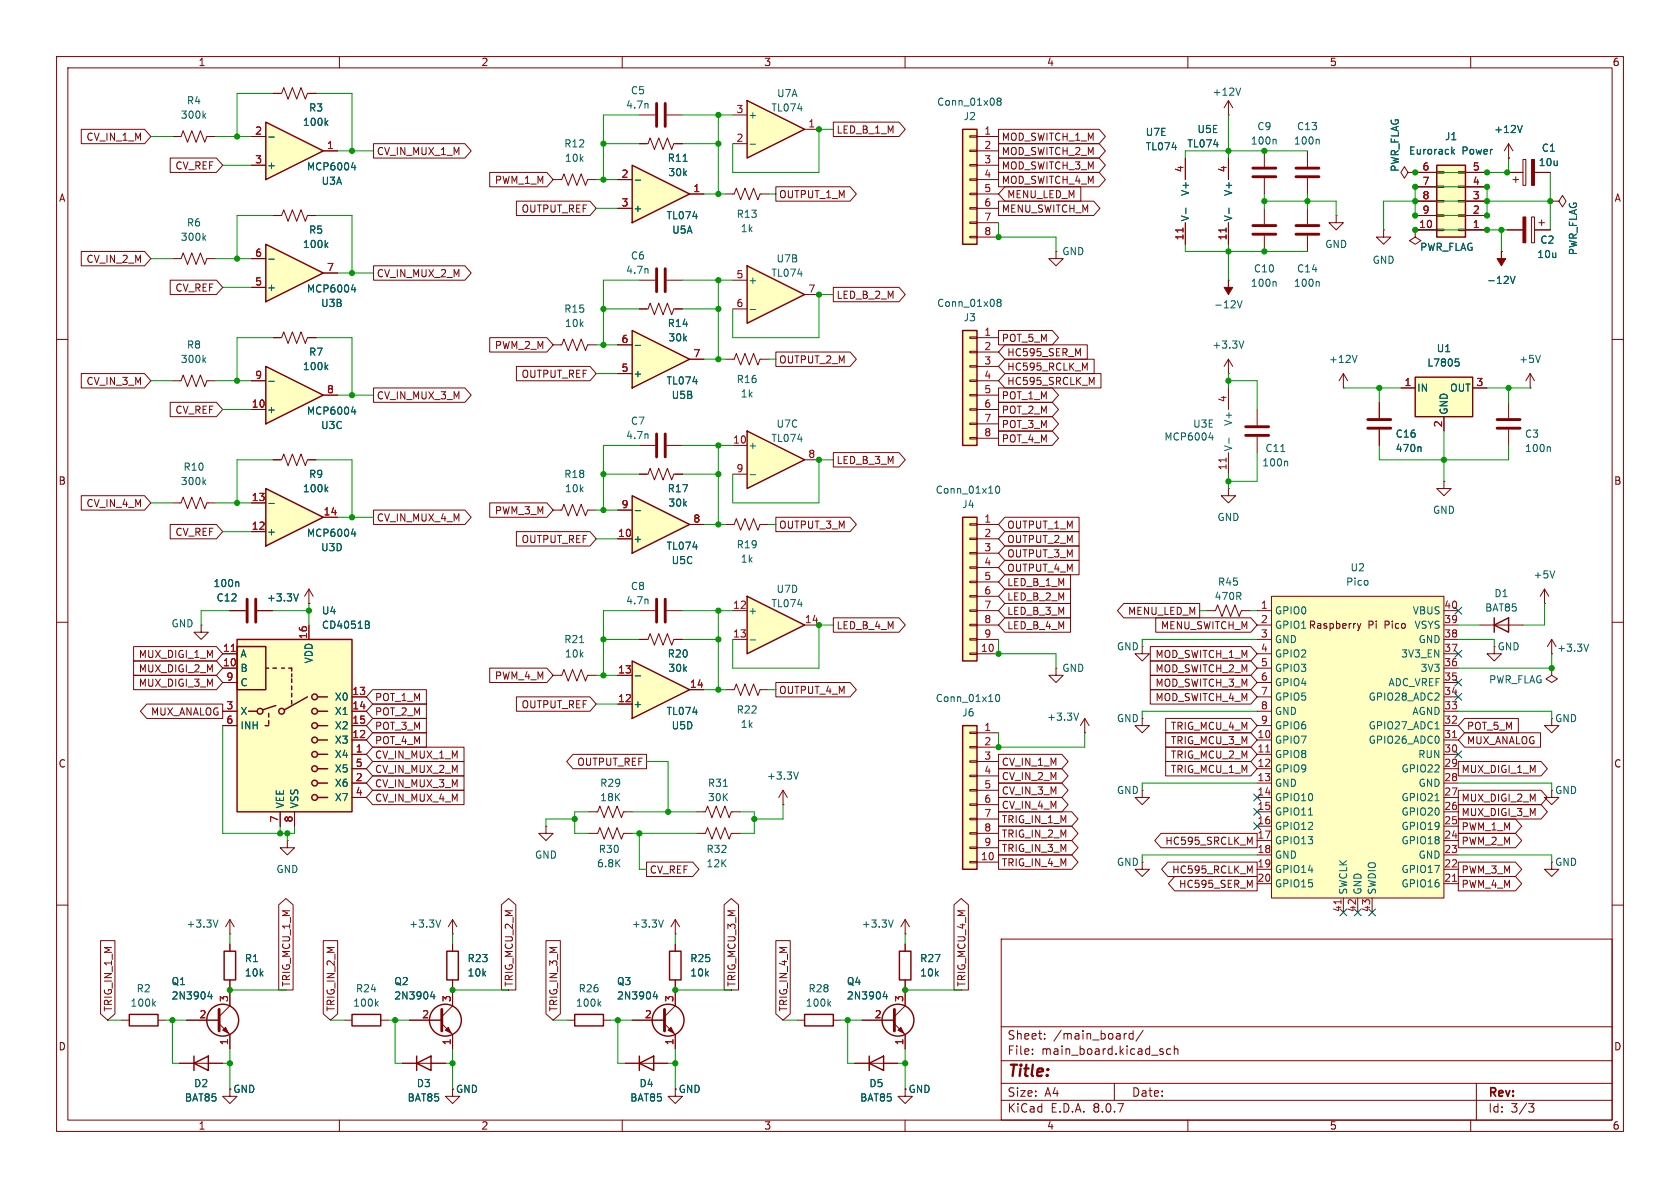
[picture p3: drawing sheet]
<svg xmlns="http://www.w3.org/2000/svg" width="297mm" height="210mm" viewBox="0 0 297 210" stroke-linecap="round" stroke-linejoin="round" font-family="sans-serif">
<defs><g id="words">
<text font-size="2.8" fill="#840000" x="178" y="190.9">Title:</text>
<g font-size="2.1" fill="#840000">
<text x="178" y="184">Sheet:</text>
<text x="186.2" y="184">/main_board/</text>
<text x="178" y="186.7">File:</text>
<text x="184.1" y="186.7">main_board.kicad_sch</text>
<text x="178" y="196.9">KiCad</text>
<text x="178" y="194.1">Size:</text>
<text x="184.7" y="194.1">A4</text>
<text x="185.7" y="196.9">E.D.A.</text>
<text x="193.3" y="196.9">8.0.7</text>
<text x="200" y="194.1">Date:</text>
<text x="263" y="194.3">Rev:</text>
<text x="263" y="196.9">Id:</text>
<text x="267.1" y="196.9">3/3</text>
</g>
<g font-size="1.8" fill="#840000">
<text x="35" y="11.9">1</text>
<text x="85" y="11.9">2</text>
<text x="135" y="11.9">3</text>
<text x="185" y="11.9">4</text>
<text x="235" y="11.9">5</text>
<text x="285" y="11.9">6</text>
<text x="147.8" y="23.8">LED_B_1_M</text>
<text x="15.2" y="25.1">CV_IN_1_M</text>
<text x="66.5" y="27.6">CV_IN_MUX_1_M</text>
<text x="177" y="27.6">MOD_SWITCH_2_M</text>
<text x="177" y="25.1">MOD_SWITCH_1_M</text>
<text x="10.3" y="35.9">A</text>
<text x="30.9" y="30.2">CV_REF</text>
<text x="87.4" y="32.7">PWM_1_M</text>
<text x="137.6" y="35.2">OUTPUT_1_M</text>
<text x="177" y="30.2">MOD_SWITCH_3_M</text>
<text x="177" y="32.7">MOD_SWITCH_4_M</text>
<text x="178" y="35.2">MENU_LED_M</text>
<text x="285.3" y="35.9">A</text>
<text x="92.1" y="37.8">OUTPUT_REF</text>
<text x="177" y="37.8">MENU_SWITCH_M</text>
<text x="15.2" y="46.7">CV_IN_2_M</text>
<text x="30.9" y="51.8">CV_REF</text>
<text x="66.5" y="49.2">CV_IN_MUX_2_M</text>
<text x="147.8" y="53">LED_B_2_M</text>
<text x="87.4" y="61.9">PWM_2_M</text>
<text x="137.6" y="64.5">OUTPUT_2_M</text>
<text x="177" y="60.6">POT_5_M</text>
<text x="178" y="65.7">HC595_RCLK_M</text>
<text x="178" y="63.2">HC595_SER_M</text>
<text x="15.2" y="68.3">CV_IN_3_M</text>
<text x="66.5" y="70.8">CV_IN_MUX_3_M</text>
<text x="92.1" y="67">OUTPUT_REF</text>
<text x="177" y="70.8">POT_1_M</text>
<text x="178" y="68.3">HC595_SRCLK_M</text>
<text x="30.9" y="73.3">CV_REF</text>
<text x="177" y="73.3">POT_2_M</text>
<text x="177" y="75.9">POT_3_M</text>
<text x="147.8" y="82.2">LED_B_3_M</text>
<text x="177" y="78.4">POT_4_M</text>
<text x="10.3" y="85.9">B</text>
<text x="15.2" y="89.9">CV_IN_4_M</text>
<text x="285.3" y="85.9">B</text>
<text x="30.9" y="94.9">CV_REF</text>
<text x="66.5" y="92.4">CV_IN_MUX_4_M</text>
<text x="87.4" y="91.1">PWM_3_M</text>
<text x="137.6" y="93.7">OUTPUT_3_M</text>
<text x="178" y="93.7">OUTPUT_1_M</text>
<text x="92.1" y="96.2">OUTPUT_REF</text>
<text x="178" y="101.3">OUTPUT_4_M</text>
<text x="178" y="96.2">OUTPUT_2_M</text>
<text x="178" y="98.7">OUTPUT_3_M</text>
<text x="178" y="103.8">LED_B_1_M</text>
<text x="178" y="106.4">LED_B_2_M</text>
<text x="147.8" y="111.4">LED_B_4_M</text>
<text x="178" y="111.4">LED_B_4_M</text>
<text x="178" y="108.9">LED_B_3_M</text>
<text x="199.3" y="108.9">MENU_LED_M</text>
<text x="205.1" y="111.4">MENU_SWITCH_M</text>
<text x="241.8" y="111.4">Pi</text>
<text x="244.9" y="111.4">Pico</text>
<text x="24.4" y="119.1">MUX_DIGI_2_M</text>
<text x="24.4" y="116.5">MUX_DIGI_1_M</text>
<text x="204.2" y="116.5">MOD_SWITCH_1_M</text>
<text x="204.2" y="119.1">MOD_SWITCH_2_M</text>
<text x="24.4" y="121.6">MUX_DIGI_3_M</text>
<text x="66.2" y="124.1">POT_1_M</text>
<text x="87.4" y="120.3">PWM_4_M</text>
<text x="92.1" y="125.4">OUTPUT_REF</text>
<text x="137.6" y="122.9">OUTPUT_4_M</text>
<text x="204.2" y="121.6">MOD_SWITCH_3_M</text>
<text x="204.2" y="124.1">MOD_SWITCH_4_M</text>
<text x="26.6" y="126.7">MUX_ANALOG</text>
<text x="66.2" y="131.8">POT_4_M</text>
<text x="66.2" y="129.2">POT_3_M</text>
<text x="66.2" y="126.7">POT_2_M</text>
<text x="206.9" y="129.2">TRIG_MCU_4_M</text>
<text x="206.9" y="131.8">TRIG_MCU_3_M</text>
<text x="259.2" y="129.2">POT_5_M</text>
<text x="259.2" y="131.8">MUX_ANALOG</text>
<text x="10.3" y="135.9">C</text>
<text x="66.2" y="134.3">CV_IN_MUX_1_M</text>
<text x="66.2" y="136.8">CV_IN_MUX_2_M</text>
<text x="101.9" y="135.6">OUTPUT_REF</text>
<text x="177" y="135.6">CV_IN_1_M</text>
<text x="206.9" y="134.3">TRIG_MCU_2_M</text>
<text x="206.9" y="136.8">TRIG_MCU_1_M</text>
<text x="258.3" y="136.8">MUX_DIGI_1_M</text>
<text x="285.3" y="135.9">C</text>
<text x="66.2" y="141.9">CV_IN_MUX_4_M</text>
<text x="66.2" y="139.4">CV_IN_MUX_3_M</text>
<text x="177" y="140.7">CV_IN_3_M</text>
<text x="177" y="138.1">CV_IN_2_M</text>
<text x="177" y="143.2">CV_IN_4_M</text>
<text x="258.3" y="141.9">MUX_DIGI_2_M</text>
<text x="177" y="148.3">TRIG_IN_2_M</text>
<text x="177" y="145.7">TRIG_IN_1_M</text>
<text x="205.9" y="149.5">HC595_SRCLK_M</text>
<text x="258.3" y="149.5">PWM_2_M</text>
<text x="258.3" y="144.5">MUX_DIGI_3_M</text>
<text x="258.3" y="147">PWM_1_M</text>
<text x="114.8" y="154.6">CV_REF</text>
<text x="177" y="153.4">TRIG_IN_4_M</text>
<text x="177" y="150.8">TRIG_IN_3_M</text>
<text x="207.1" y="154.6">HC595_RCLK_M</text>
<text x="258.3" y="154.6">PWM_3_M</text>
<text x="208.3" y="157.2">HC595_SER_M</text>
<text x="258.3" y="157.2">PWM_4_M</text>
<text x="20" y="178.9" transform="rotate(-90 20 178.9)">TRIG_IN_1_M</text>
<text x="51.5" y="174.5" transform="rotate(-90 51.5 174.5)">TRIG_MCU_1_M</text>
<text x="59.4" y="178.9" transform="rotate(-90 59.4 178.9)">TRIG_IN_2_M</text>
<text x="90.9" y="174.5" transform="rotate(-90 90.9 174.5)">TRIG_MCU_2_M</text>
<text x="98.7" y="178.9" transform="rotate(-90 98.7 178.9)">TRIG_IN_3_M</text>
<text x="130.2" y="174.5" transform="rotate(-90 130.2 174.5)">TRIG_MCU_3_M</text>
<text x="139.4" y="178.9" transform="rotate(-90 139.4 178.9)">TRIG_IN_4_M</text>
<text x="170.9" y="174.5" transform="rotate(-90 170.9 174.5)">TRIG_MCU_4_M</text>
<text x="10.3" y="185.9">D</text>
<text x="285.3" y="185.9">D</text>
<text x="41.1" y="193.4">GND</text>
<text x="80.5" y="193.4">GND</text>
<text x="119.9" y="193.4">GND</text>
<text x="160.5" y="193.4">GND</text>
<text x="35" y="199.9">1</text>
<text x="85" y="199.9">2</text>
<text x="135" y="199.9">3</text>
<text x="185" y="199.9">4</text>
<text x="235" y="199.9">5</text>
<text x="285" y="199.9">6</text>
</g>
<g font-size="1.8" fill="#006464">
<text x="111.4" y="16.9">C5</text>
<text x="137.3" y="17.4">U7A</text>
<text x="214.3" y="17.1">+12V</text>
<text x="31.9" y="21.2">300k</text>
<text x="32.9" y="18.6">R4</text>
<text x="53.5" y="22.5">100k</text>
<text x="54.5" y="19.9">R3</text>
<text x="110.6" y="19.4">4.7n</text>
<text x="132.2" y="21.2">+</text>
<text x="136.3" y="19.9">TL074</text>
<text x="165.6" y="18.9">Conn_01x08</text>
<text x="170.3" y="21.4">J2</text>
<text x="211.6" y="23.7">U5E</text>
<text x="222.2" y="23.2">C9</text>
<text x="229.2" y="23.2">C13</text>
<text x="264.1" y="23.7">+12V</text>
<text x="99.7" y="26.3">R12</text>
<text x="99.8" y="28.8">10k</text>
<text x="117.9" y="28.8">R11</text>
<text x="202.4" y="24.2">U7E</text>
<text x="202.4" y="26.8">TL074</text>
<text x="209.8" y="26.3">TL074</text>
<text x="221" y="25.8">100n</text>
<text x="228.6" y="25.8">100n</text>
<text x="249" y="27.5">Eurorack</text>
<text x="255.3" y="25">J1</text>
<text x="258.5" y="27.5">Power</text>
<text x="271.9" y="29.6">10u</text>
<text x="272.5" y="27">C1</text>
<text x="47.1" y="30.1">+</text>
<text x="54.2" y="30.3">MCP6004</text>
<text x="56.8" y="32.9">U3A</text>
<text x="118.1" y="31.3">30k</text>
<text x="210.4" y="34.7" transform="rotate(-90 210.4 34.7)">V+</text>
<text x="218" y="34.7" transform="rotate(-90 218 34.7)">V+</text>
<text x="247.5" y="30.5" transform="rotate(-90 247.5 30.5)">PWR_FLAG</text>
<text x="32.9" y="40.2">R6</text>
<text x="54.5" y="41.5">R5</text>
<text x="111.9" y="37.7">+</text>
<text x="117.7" y="39">TL074</text>
<text x="118.7" y="41.5">U5A</text>
<text x="130.1" y="38.7">R13</text>
<text x="130.9" y="41.2">1k</text>
<text x="210.4" y="39.2" transform="rotate(-90 210.4 39.2)">V-</text>
<text x="218" y="39.2" transform="rotate(-90 218 39.2)">V-</text>
<text x="31.9" y="42.8">300k</text>
<text x="53.5" y="44">100k</text>
<text x="111.4" y="46.1">C6</text>
<text x="137.2" y="46.6">U7B</text>
<text x="187.7" y="45.3">GND</text>
<text x="234.2" y="44">GND</text>
<text x="242.6" y="46.8">GND</text>
<text x="251" y="44.6">PWR_FLAG</text>
<text x="271.7" y="45.8">10u</text>
<text x="272.2" y="43.3">C2</text>
<text x="279" y="45.2" transform="rotate(-90 279 45.2)">PWR_FLAG</text>
<text x="47.1" y="51.7">+</text>
<text x="54.2" y="51.9">MCP6004</text>
<text x="110.6" y="48.6">4.7n</text>
<text x="132.2" y="50.4">+</text>
<text x="136.3" y="49.1">TL074</text>
<text x="221" y="50.9">100n</text>
<text x="221.6" y="48.4">C10</text>
<text x="228.6" y="50.9">100n</text>
<text x="229.2" y="48.4">C14</text>
<text x="262.8" y="50.4">-12V</text>
<text x="56.7" y="54.5">U3B</text>
<text x="99.7" y="55.5">R15</text>
<text x="99.8" y="58">10k</text>
<text x="117.9" y="58">R14</text>
<text x="165.6" y="54.5">Conn_01x08</text>
<text x="170.3" y="57">J3</text>
<text x="214.5" y="54.7">-12V</text>
<text x="31.9" y="64.4">300k</text>
<text x="32.9" y="61.8">R8</text>
<text x="53.5" y="65.6">100k</text>
<text x="54.5" y="63.1">R7</text>
<text x="118.1" y="60.6">30k</text>
<text x="214.2" y="61.8">+3.3V</text>
<text x="234.8" y="64.4">+12V</text>
<text x="252.2" y="65">L7805</text>
<text x="253.9" y="62.5">U1</text>
<text x="268.5" y="64.4">+5V</text>
<text x="111.9" y="66.9">+</text>
<text x="117.7" y="68.2">TL074</text>
<text x="118.6" y="70.7">U5B</text>
<text x="130.1" y="67.9">R16</text>
<text x="130.9" y="70.5">1k</text>
<text x="250.4" y="69.4">IN</text>
<text x="256.3" y="69.4">OUT</text>
<text x="47.1" y="73.3">+</text>
<text x="54.2" y="73.5">MCP6004</text>
<text x="56.7" y="76">U3C</text>
<text x="110.6" y="77.8">4.7n</text>
<text x="111.4" y="75.3">C7</text>
<text x="137.2" y="75.8">U7C</text>
<text x="210.8" y="75.8">U3E</text>
<text x="218" y="75.4" transform="rotate(-90 218 75.4)">V+</text>
<text x="246.6" y="77.6">C16</text>
<text x="256.1" y="73.4" transform="rotate(-90 256.1 73.4)">GND</text>
<text x="269.5" y="77.6">C3</text>
<text x="32.3" y="83.4">R10</text>
<text x="132.2" y="79.6">+</text>
<text x="136.3" y="78.3">TL074</text>
<text x="205.7" y="78.1">MCP6004</text>
<text x="218" y="79.9" transform="rotate(-90 218 79.9)">V-</text>
<text x="223.1" y="82.7">100n</text>
<text x="223.6" y="80.1">C11</text>
<text x="246.6" y="80.1">470n</text>
<text x="269.5" y="80.1">100n</text>
<text x="31.9" y="86">300k</text>
<text x="53.5" y="87.2">100k</text>
<text x="54.5" y="84.7">R9</text>
<text x="99.7" y="84.7">R18</text>
<text x="99.8" y="87.2">10k</text>
<text x="117.9" y="87.2">R17</text>
<text x="118.1" y="89.8">30k</text>
<text x="165.3" y="87.5">Conn_01x10</text>
<text x="47.1" y="94.8">+</text>
<text x="54.2" y="95.1">MCP6004</text>
<text x="170" y="90">J4</text>
<text x="215.1" y="92.3">GND</text>
<text x="253.2" y="91">GND</text>
<text x="56.7" y="97.6">U3D</text>
<text x="111.9" y="96.1">+</text>
<text x="117.7" y="97.4">TL074</text>
<text x="118.6" y="99.9">U5C</text>
<text x="130.1" y="97.1">R19</text>
<text x="130.9" y="99.7">1k</text>
<text x="238.7" y="101.2">U2</text>
<text x="37.6" y="104">100n</text>
<text x="38.2" y="106.5">C12</text>
<text x="47.1" y="106.5">+3.3V</text>
<text x="110.6" y="107">4.7n</text>
<text x="111.4" y="104.5">C8</text>
<text x="136.3" y="107.5">TL074</text>
<text x="137.2" y="105">U7D</text>
<text x="214.6" y="106.3">470R</text>
<text x="215.2" y="103.7">R45</text>
<text x="237.9" y="103.7">Pico</text>
<text x="264.1" y="105.8">D1</text>
<text x="271" y="102.5">+5V</text>
<text x="30.2" y="111.1">GND</text>
<text x="56.8" y="108.8">U4</text>
<text x="56.8" y="111.4">CD4051B</text>
<text x="99.7" y="113.9">R21</text>
<text x="132.2" y="108.8">+</text>
<text x="225.3" y="108.8">GPIO0</text>
<text x="225.3" y="111.4">GPIO1 Raspberry</text>
<text x="225.3" y="113.9">GND</text>
<text x="249.7" y="108.8">VBUS</text>
<text x="250" y="111.4">VSYS</text>
<text x="250.7" y="113.9">GND</text>
<text x="262.5" y="108.3">BAT85</text>
<text x="42.4" y="119">B</text>
<text x="42.4" y="116.4">A</text>
<text x="55.5" y="117.4" transform="rotate(-90 55.5 117.4)">VDD</text>
<text x="99.8" y="116.4">10k</text>
<text x="117.9" y="116.4">R20</text>
<text x="118.1" y="119">30k</text>
<text x="187.7" y="119">GND</text>
<text x="197.4" y="115.2">GND</text>
<text x="225.3" y="116.4">GPIO2</text>
<text x="225.3" y="119">GPIO3</text>
<text x="247.6" y="116.4">3V3_EN</text>
<text x="251.1" y="119">3V3</text>
<text x="264.7" y="115.2">GND</text>
<text x="275.2" y="115.4">+3.3V</text>
<text x="42.4" y="121.5">C</text>
<text x="59.1" y="124.1">X0</text>
<text x="111.9" y="125.3">+</text>
<text x="165.3" y="124.3">Conn_01x10</text>
<text x="225.3" y="121.5">GPIO4</text>
<text x="225.3" y="124.1">GPIO5</text>
<text x="241.9" y="124.1">GPIO28_ADC2</text>
<text x="245.4" y="121.5">ADC_VREF</text>
<text x="263.2" y="121">PWR_FLAG</text>
<text x="42.4" y="126.6">X</text>
<text x="42.4" y="129.1">INH</text>
<text x="59.1" y="131.7">X3</text>
<text x="59.1" y="126.6">X1</text>
<text x="59.1" y="129.1">X2</text>
<text x="117.7" y="126.6">TL074</text>
<text x="118.6" y="129.1">U5D</text>
<text x="130.1" y="126.3">R22</text>
<text x="130.9" y="128.9">1k</text>
<text x="170" y="126.8">J6</text>
<text x="185" y="127.6">+3.3V</text>
<text x="197.4" y="127.9">GND</text>
<text x="225.3" y="131.7">GPIO7</text>
<text x="225.3" y="126.6">GND</text>
<text x="225.3" y="129.1">GPIO6</text>
<text x="241.9" y="131.7">GPIO26_ADC0</text>
<text x="241.9" y="129.1">GPIO27_ADC1</text>
<text x="249.6" y="126.6">AGND</text>
<text x="274.8" y="127.9">GND</text>
<text x="59.1" y="134.2">X4</text>
<text x="59.1" y="136.8">X5</text>
<text x="225.3" y="134.2">GPIO8</text>
<text x="225.3" y="136.8">GPIO9</text>
<text x="247.7" y="136.8">GPIO22</text>
<text x="250.6" y="134.2">RUN</text>
<text x="50.4" y="143" transform="rotate(-90 50.4 143)">VEE</text>
<text x="52.9" y="143" transform="rotate(-90 52.9 143)">VSS</text>
<text x="59.1" y="139.3">X6</text>
<text x="59.1" y="141.8">X7</text>
<text x="106" y="139.3">R29</text>
<text x="106" y="141.8">18K</text>
<text x="125.1" y="139.3">R31</text>
<text x="125.1" y="141.8">30K</text>
<text x="135.5" y="138">+3.3V</text>
<text x="197.4" y="140.6">GND</text>
<text x="225.3" y="139.3">GND</text>
<text x="225.3" y="141.8">GPIO10</text>
<text x="247.7" y="141.8">GPIO21</text>
<text x="250.7" y="139.3">GND</text>
<text x="274.8" y="140.6">GND</text>
<text x="225.3" y="144.4">GPIO11</text>
<text x="225.3" y="146.9">GPIO12</text>
<text x="225.3" y="149.5">GPIO13</text>
<text x="247.7" y="149.5">GPIO18</text>
<text x="247.7" y="146.9">GPIO19</text>
<text x="247.7" y="144.4">GPIO20</text>
<text x="48.8" y="154.5">GND</text>
<text x="94.5" y="152">GND</text>
<text x="105.4" y="153.5">6.8K</text>
<text x="105.7" y="151">R30</text>
<text x="124.8" y="151">R32</text>
<text x="124.8" y="153.5">12K</text>
<text x="197.4" y="153.3">GND</text>
<text x="225.3" y="152">GND</text>
<text x="225.3" y="154.5">GPIO14</text>
<text x="247.7" y="154.5">GPIO17</text>
<text x="250.7" y="152">GND</text>
<text x="274.8" y="153.3">GND</text>
<text x="225.3" y="157.1">GPIO15</text>
<text x="238.4" y="158.2" transform="rotate(-90 238.4 158.2)">SWCLK</text>
<text x="240.9" y="158.2" transform="rotate(-90 240.9 158.2)">GND</text>
<text x="243.4" y="158.2" transform="rotate(-90 243.4 158.2)">SWDIO</text>
<text x="247.7" y="157.1">GPIO16</text>
<text x="32.9" y="164.2">+3.3V</text>
<text x="72.2" y="164.2">+3.3V</text>
<text x="111.6" y="164.2">+3.3V</text>
<text x="152.2" y="164.2">+3.3V</text>
<text x="43.2" y="170.3">R1</text>
<text x="43.2" y="172.8">10k</text>
<text x="82.6" y="172.8">10k</text>
<text x="82.6" y="170.3">R23</text>
<text x="121.9" y="172.8">10k</text>
<text x="121.9" y="170.3">R25</text>
<text x="162.6" y="172.8">10k</text>
<text x="162.6" y="170.3">R27</text>
<text x="23" y="178.2">100k</text>
<text x="24.1" y="175.6">R2</text>
<text x="30.2" y="174.3">Q1</text>
<text x="30.2" y="176.9">2N3904</text>
<text x="62.3" y="178.2">100k</text>
<text x="62.8" y="175.6">R24</text>
<text x="69.6" y="174.3">Q2</text>
<text x="69.6" y="176.9">2N3904</text>
<text x="101.7" y="178.2">100k</text>
<text x="102.2" y="175.6">R26</text>
<text x="109" y="174.3">Q3</text>
<text x="109" y="176.9">2N3904</text>
<text x="142.4" y="178.2">100k</text>
<text x="142.8" y="175.6">R28</text>
<text x="149.6" y="174.3">Q4</text>
<text x="149.6" y="176.9">2N3904</text>
<text x="32.6" y="194.9">BAT85</text>
<text x="34.2" y="192.4">D2</text>
<text x="72" y="194.9">BAT85</text>
<text x="73.6" y="192.4">D3</text>
<text x="111.3" y="194.9">BAT85</text>
<text x="113" y="192.4">D4</text>
<text x="152" y="194.9">BAT85</text>
<text x="153.6" y="192.4">D5</text>
</g>
<g font-size="1.8" fill="#a90000">
<text x="45" y="23.9">2</text>
<text x="130.1" y="20.1">3</text>
<text x="142.8" y="22.6">1</text>
<text x="173.9" y="23.9">1</text>
<text x="45" y="29">3</text>
<text x="57.7" y="26.4">1</text>
<text x="130.1" y="25.1">2</text>
<text x="173.9" y="26.4">2</text>
<text x="173.9" y="29">3</text>
<text x="109.8" y="31.5">2</text>
<text x="122.5" y="34">1</text>
<text x="173.9" y="31.5">4</text>
<text x="173.9" y="34">5</text>
<text x="209.3" y="30.6" transform="rotate(-90 209.3 30.6)">4</text>
<text x="216.9" y="30.6" transform="rotate(-90 216.9 30.6)">4</text>
<text x="251.4" y="30.2">6</text>
<text x="251.4" y="32.8">7</text>
<text x="251.4" y="35.3">8</text>
<text x="260.3" y="35.3">3</text>
<text x="260.3" y="32.8">4</text>
<text x="260.3" y="30.2">5</text>
<text x="109.8" y="36.6">3</text>
<text x="173.9" y="36.6">6</text>
<text x="173.9" y="39.1">7</text>
<text x="173.9" y="41.7">8</text>
<text x="250.8" y="40.4">10</text>
<text x="251.4" y="37.8">9</text>
<text x="260.3" y="40.4">1</text>
<text x="260.3" y="37.8">2</text>
<text x="45" y="45.5">6</text>
<text x="209.3" y="42.6" transform="rotate(-90 209.3 42.6)">11</text>
<text x="216.9" y="42.6" transform="rotate(-90 216.9 42.6)">11</text>
<text x="45" y="50.5">5</text>
<text x="57.7" y="48">7</text>
<text x="130.1" y="49.3">5</text>
<text x="142.8" y="51.8">7</text>
<text x="130.1" y="54.4">6</text>
<text x="173.9" y="59.4">1</text>
<text x="109.8" y="65.8">5</text>
<text x="109.8" y="60.7">6</text>
<text x="122.5" y="63.2">7</text>
<text x="173.9" y="62">2</text>
<text x="173.9" y="64.5">3</text>
<text x="45" y="67.1">9</text>
<text x="57.7" y="69.6">8</text>
<text x="173.9" y="67.1">4</text>
<text x="173.9" y="69.6">5</text>
<text x="216.9" y="71.2" transform="rotate(-90 216.9 71.2)">4</text>
<text x="248.2" y="68.3">1</text>
<text x="260.9" y="68.3">3</text>
<text x="44.4" y="72.1">10</text>
<text x="173.9" y="72.1">6</text>
<text x="173.9" y="74.7">7</text>
<text x="173.9" y="77.2">8</text>
<text x="255" y="75.6" transform="rotate(-90 255 75.6)">2</text>
<text x="129.5" y="78.5">10</text>
<text x="130.1" y="83.6">9</text>
<text x="142.8" y="81">8</text>
<text x="216.9" y="83.2" transform="rotate(-90 216.9 83.2)">11</text>
<text x="44.4" y="88.6">13</text>
<text x="109.8" y="89.9">9</text>
<text x="44.4" y="93.7">12</text>
<text x="57.1" y="91.2">14</text>
<text x="109.2" y="95">10</text>
<text x="122.5" y="92.5">8</text>
<text x="173.9" y="92.5">1</text>
<text x="173.9" y="95">2</text>
<text x="173.9" y="97.5">3</text>
<text x="173.9" y="100.1">4</text>
<text x="129.5" y="107.7">12</text>
<text x="173.9" y="102.6">5</text>
<text x="173.9" y="105.2">6</text>
<text x="173.9" y="107.7">7</text>
<text x="222.8" y="107.7">1</text>
<text x="255.2" y="107.7">40</text>
<text x="54.4" y="113.1" transform="rotate(-90 54.4 113.1)">16</text>
<text x="129.5" y="112.8">13</text>
<text x="142.2" y="110.2">14</text>
<text x="173.9" y="110.2">8</text>
<text x="173.9" y="112.8">9</text>
<text x="222.8" y="110.2">2</text>
<text x="222.8" y="112.8">3</text>
<text x="255.2" y="112.8">38</text>
<text x="255.2" y="110.2">39</text>
<text x="39.3" y="117.9">10</text>
<text x="39.3" y="115.3">11</text>
<text x="109.2" y="119.1">13</text>
<text x="173.3" y="115.3">10</text>
<text x="222.8" y="115.3">4</text>
<text x="222.8" y="117.9">5</text>
<text x="255.2" y="117.9">36</text>
<text x="255.2" y="115.3">37</text>
<text x="39.9" y="125.5">3</text>
<text x="39.9" y="120.4">9</text>
<text x="62.2" y="122.9">13</text>
<text x="62.2" y="125.5">14</text>
<text x="109.2" y="124.2">12</text>
<text x="121.9" y="121.7">14</text>
<text x="222.8" y="120.4">6</text>
<text x="222.8" y="122.9">7</text>
<text x="222.8" y="125.5">8</text>
<text x="255.2" y="125.5">33</text>
<text x="255.2" y="122.9">34</text>
<text x="255.2" y="120.4">35</text>
<text x="39.9" y="128">6</text>
<text x="62.2" y="130.6">12</text>
<text x="62.2" y="128">15</text>
<text x="173.9" y="129.3">1</text>
<text x="173.9" y="131.8">2</text>
<text x="222.2" y="130.6">10</text>
<text x="222.8" y="128">9</text>
<text x="255.2" y="130.6">31</text>
<text x="255.2" y="128">32</text>
<text x="62.8" y="133.1">1</text>
<text x="62.8" y="135.6">5</text>
<text x="173.9" y="134.4">3</text>
<text x="173.9" y="136.9">4</text>
<text x="222.2" y="133.1">11</text>
<text x="222.2" y="135.6">12</text>
<text x="255.2" y="135.6">29</text>
<text x="255.2" y="133.1">30</text>
<text x="62.8" y="138.2">2</text>
<text x="62.8" y="140.7">4</text>
<text x="173.9" y="139.4">5</text>
<text x="173.9" y="142">6</text>
<text x="222.2" y="138.2">13</text>
<text x="222.2" y="140.7">14</text>
<text x="222.2" y="143.3">15</text>
<text x="255.2" y="143.3">26</text>
<text x="255.2" y="140.7">27</text>
<text x="255.2" y="138.2">28</text>
<text x="49.3" y="145.5" transform="rotate(-90 49.3 145.5)">7</text>
<text x="51.8" y="145.5" transform="rotate(-90 51.8 145.5)">8</text>
<text x="173.9" y="144.5">7</text>
<text x="173.9" y="147.1">8</text>
<text x="173.9" y="149.6">9</text>
<text x="222.2" y="145.8">16</text>
<text x="222.2" y="148.3">17</text>
<text x="255.2" y="148.3">24</text>
<text x="255.2" y="145.8">25</text>
<text x="173.3" y="152.1">10</text>
<text x="222.2" y="150.9">18</text>
<text x="222.2" y="153.4">19</text>
<text x="222.2" y="156">20</text>
<text x="255.2" y="156">21</text>
<text x="255.2" y="153.4">22</text>
<text x="255.2" y="150.9">23</text>
<text x="237.2" y="161.3" transform="rotate(-90 237.2 161.3)">41</text>
<text x="239.8" y="161.3" transform="rotate(-90 239.8 161.3)">42</text>
<text x="242.3" y="161.3" transform="rotate(-90 242.3 161.3)">43</text>
<text x="40.4" y="177.2" transform="rotate(-90 40.4 177.2)">3</text>
<text x="79.8" y="177.2" transform="rotate(-90 79.8 177.2)">3</text>
<text x="119.1" y="177.2" transform="rotate(-90 119.1 177.2)">3</text>
<text x="159.8" y="177.2" transform="rotate(-90 159.8 177.2)">3</text>
<text x="35.2" y="180.1">2</text>
<text x="40.4" y="184.9" transform="rotate(-90 40.4 184.9)">1</text>
<text x="74.5" y="180.1">2</text>
<text x="79.8" y="184.9" transform="rotate(-90 79.8 184.9)">1</text>
<text x="113.9" y="180.1">2</text>
<text x="119.1" y="184.9" transform="rotate(-90 119.1 184.9)">1</text>
<text x="154.6" y="180.1">2</text>
<text x="159.8" y="184.9" transform="rotate(-90 159.8 184.9)">1</text>
</g>
</g></defs>
<g fill="none" stroke="#840000" stroke-width=".18">
<path d="M10 10h277v190h-277zM12 12h273v186h-273zM60 10v2M110 10v2M160 10v2M210 10v2M260 10v2M10 60h2M285 60h2M10 110h2M285 110h2M10 160h2"/>
<path d="M40.6 165.1h.1M40.6 162.6v2.5M40.6 166.9v1.2M40.6 173.2v1.3M40.6 162.6l-.7 1.2M40.6 162.6l.8 1.2M80 166.9v1.2M80 173.2v1.3M177 166h108v32h-108zM285 160h2M31.7 188h7.7M40.6 192.5v1.3h1.3l-1.3 1.3-1.2-1.3h1.2"/>
<path d="M60 198v2M61 180.3h1.2M67.3 180.3h1.3M110 198v2M160 198v2M177 194.5h108M177 191.5h108M177 187.5h108M177 181.5h108M182.5 186.3v.1M182.5 185.5v.1M184.7 183.6v.1"/>
<path d="M184.7 182.8v.1M197 191.5v3M200.3 182.2v1.5M200.3 182.8l-.4-.1-.3 .3v.4l.1 .2h.6M202.1 182.1l-1.3 2M205.5 185.9l.2 .2-.2 .3M205.5 185.4l.1 .1M207 185.5l-.5-.1-.3 .3v.4l.2 .2h.6M207.6 185.5l.2-.1 .4 .1v.9M207.6 184.9v1.5M210 198v2M260 198v2"/>
<path d="M261 191.5v6.5M270.2 195.1h1l-.5 .6 .4 .1 .1 .5-.3 .3h-.4"/>
</g>
<path d="M39.6 168.1h2.1v5.1h-2.1zM62.2 179.3h5.1v2.1h-5.1zM79 168.1h2v5.1h-2zM34.3 188l2.5-1.3v2.5zM34.3 186.7v2.5" fill="none" stroke="#840000" stroke-width=".25"/>
<path d="M38.5 162.6l-.4 1.3M66.5 177.4l.4 .5M66.9 177l-.5 .5" fill="none" stroke="#006464" stroke-width=".18"/>
<path d="M132.1 76.2l10.1 5.1-10.1 5.1z" fill="#ffffc2"/>
<path d="M132.1 76.2l10.1 5.1-10.1 5.1z" fill="none" stroke="#840000" stroke-width=".25"/>
<path d="M97.8 31.8h1.5l.4-1.1 .8 2.1 .7-2.1 .8 2.1 .7-2.1 .8 2.1 .4-1h1.5M128.3 34.3h1.5l.4-1 .7 2 .8-2 .8 2 .7-2 .8 2 .4-1h1.5M129.5 78.7h2.6M129.5 83.8h2.6M142.2 81.3h2.6M97.8 119.4h1.5l.4-1 .8 2 .7-2 .8 2 .7-2 .8 2 .4-1h1.5M104.1 143.5h1.6l.3-1 .8 2 .8-2 .7 2 .8-2 .8 2 .3-1h1.6" fill="none" stroke="#840000" stroke-width=".18"/>
<path d="M132.6 83.9h1M102.5 113.6h.7" fill="none" stroke="#006464" stroke-width=".18"/>
<path d="M132.1 47l10.1 5.1-10.1 5.1z" fill="#ffffc2"/>
<path d="M132.1 47l10.1 5.1-10.1 5.1zM73.7 188l2.5-1.3v2.5zM73.7 186.7v2.5" fill="none" stroke="#840000" stroke-width=".25"/>
<path d="M129.5 49.5h2.6M129.5 54.6h2.6M142.2 52.1h2.6M97.8 61h1.5l.4-1.1 .8 2.1 .7-2.1 .8 2.1 .7-2.1 .8 2.1 .4-1h1.5M71.1 188h7.6M80 192.5v1.3h1.3l-1.3 1.3-1.3-1.3h1.3" fill="none" stroke="#840000" stroke-width=".18"/>
<path d="M132.6 54.7h1" fill="none" stroke="#006464" stroke-width=".18"/>
<path d="M47 64.8l10.1 5.1-10.1 5z" fill="#ffffc2"/>
<g fill="none" stroke="#840000" stroke-width=".25">
<path d="M47 64.8l10.1 5.1-10.1 5z"/>
<circle cx="78.7" cy="180.3" r="2.82"/>
</g>
<path d="M44.4 72.4h2.6M44.4 67.3h2.6M57.1 69.9h2.6M128.3 63.5h1.5l.4-1 .7 2 .8-2 .8 2 .7-2 .8 2 .4-1h1.5M30.5 88.9h1.5l.4-1 .7 2 .8-2 .8 2 .7-2 .8 2 .4-1h1.5M48.3 81.3h1.5l.4-1 .7 2 .8-2 .8 2 .7-2 .8 2 .4-1h1.5M80 175.3v2.5l-1.9 1.9M72.4 180.3h5.7M78.1 181l1.9 1.9v2.5" fill="none" stroke="#840000" stroke-width=".18"/>
<path d="M47.5 67.4h1M62.1 72.8h.8M62.7 72.4v.8M36 85.2l.4 .5M36.4 84.8l-.5 .5M57.6 86.5l.4 .4M58 86.1l-.5 .5M76.4 175.3l-.3 .9h.8M76.7 175.8v.8" fill="none" stroke="#006464" stroke-width=".18"/>
<path d="M78.1 178.4v3.8" fill="none" stroke="#840000" stroke-width=".51"/>
<path d="M78.7 182.1l.5-.5 .6 1z" fill="#840000" stroke="#840000" stroke-width=".18"/>
<path d="M111.8 116.8l10.1 5.1-10.1 5.1z" fill="#ffffc2"/>
<path d="M111.8 116.8l10.1 5.1-10.1 5.1z" fill="none" stroke="#840000" stroke-width=".25"/>
<path d="M109.2 119.4h2.6M109.2 124.5h2.6M121.9 121.9h2.6" fill="none" stroke="#840000" stroke-width=".18"/>
<path d="M112.3 119.5h1" fill="none" stroke="#006464" stroke-width=".18"/>
<path d="M132.1 17.8l10.1 5.1-10.1 5z" fill="#ffffc2"/>
<path d="M132.1 17.8l10.1 5.1-10.1 5z" fill="none" stroke="#840000" stroke-width=".25"/>
<path d="M129.5 25.4h2.6M129.5 20.3h2.6M142.2 22.9h2.6M248.9 30.5l-.6-1-.7 1 .7 1 .6-1h1.3M250.2 30.5h.1M274.3 35.6h1.3l.6-1.1 .7 1.1-.7 1-.6-1M274.3 35.6h.1M80 165.1h.1M80 162.6l-.8 1.2M80 162.6v2.5M80 162.6l.8 1.2" fill="none" stroke="#840000" stroke-width=".18"/>
<path d="M132.6 25.5h1M77.9 162.6l-.4 1.3" fill="none" stroke="#006464" stroke-width=".18"/>
<path d="M47 86.4l10.1 5-10.1 5.1z" fill="#ffffc2"/>
<path d="M47 86.4l10.1 5-10.1 5.1z" fill="none" stroke="#840000" stroke-width=".25"/>
<g fill="none" stroke="#840000" stroke-width=".18">
<path d="M217.2 17.8l-.8 1.3M217.2 17.8v2.5M217.2 17.8l.7 1.3M217.2 20.3h.1M223.5 26.7v2.8M223.5 31.5v2.8M231.1 26.7v2.8M231.1 31.5v2.8M250.2 40.6v1.3l1 .6-1 .7-1-.7 1-.6M250.2 40.6h.1M44.4 94h2.6M44.4 88.9h2.6"/>
<path d="M57.1 91.4h2.6M35.6 110.5v1.3h1.2l-1.2 1.2-1.3-1.2h1.3M35.6 110.5h.1M40.6 108h2.8M45.5 108h2.8M54.6 106.7h.1M54.6 104.1l-.8 1.3M54.6 104.1v2.6M54.6 104.1l.8 1.3"/>
</g>
<path d="M219.3 15.6l-.4 1.2M225.4 24.6l.2 .2v.7M233 24.6l.2 .2v.7M47.5 89h1M62.1 94.4h.8M62.7 94v.8M42 102.9l.2 .1v.7M52.8 105l-.5 1.2" fill="none" stroke="#006464" stroke-width=".18"/>
<path d="M221.5 31.2h4.1M221.5 29.7h4.1M229.1 31.2h4.1M229.1 29.7h4.1M43.7 105.9v4.1M45.2 105.9v4.1" fill="none" stroke="#840000" stroke-width=".51"/>
<path d="M111.8 58.4l10.1 5.1-10.1 5.1z" fill="#ffffc2"/>
<path d="M111.8 58.4l10.1 5.1-10.1 5.1z" fill="none" stroke="#840000" stroke-width=".25"/>
<path d="M113 20.3h2.8M117.9 20.3h2.7M113 54.6h1.6l.3-1 .8 2 .8-2 .7 2 .8-2 .7 2 .4-1h1.5M113 49.5h2.8M117.9 49.5h2.7M109.2 66h2.6M109.2 61h2.6M121.9 63.5h2.6" fill="none" stroke="#840000" stroke-width=".18"/>
<path d="M114.5 18.3l.1 .8M114.5 47.5l.1 .8M112.3 61.1h1" fill="none" stroke="#006464" stroke-width=".18"/>
<path d="M116.1 18.3v4.1M117.6 18.3v4.1M116.1 47.5v4.1M117.6 47.5v4.1" fill="none" stroke="#840000" stroke-width=".51"/>
<path d="M111.8 29.2l10.1 5.1-10.1 5.1z" fill="#ffffc2"/>
<path d="M111.8 29.2l10.1 5.1-10.1 5.1z" fill="none" stroke="#840000" stroke-width=".25"/>
<path d="M109.2 31.8h2.6M109.2 36.8h2.6M121.9 34.3h2.6M266.7 27.9h.1M266.7 25.4l-.8 1.3M266.7 25.4v2.5M266.7 25.4l.8 1.3M123.2 147.3h1.5l.4-1 .8 2 .7-2 .8 2 .7-2 .8 2 .4-1h1.5" fill="none" stroke="#840000" stroke-width=".18"/>
<path d="M112.3 31.8h1M269.1 22.2l-.4 1.2" fill="none" stroke="#006464" stroke-width=".18"/>
<path d="M132.1 105.4l10.1 5.1-10.1 5.1z" fill="#ffffc2"/>
<path d="M132.1 105.4l10.1 5.1-10.1 5.1z" fill="none" stroke="#840000" stroke-width=".25"/>
<path d="M113 25.4h1.6l.3-1 .8 2 .8-2 .7 2 .8-2 .7 2 .4-1h1.5M129.5 108h2.6M129.5 113h2.6M142.2 110.5h2.6" fill="none" stroke="#840000" stroke-width=".18"/>
<path d="M120.8 28.5h.7M132.6 113.1h1" fill="none" stroke="#006464" stroke-width=".18"/>
<path d="M111.8 87.6l10.1 5.1-10.1 5.1z" fill="#ffffc2"/>
<path d="M111.8 87.6l10.1 5.1-10.1 5.1z" fill="none" stroke="#840000" stroke-width=".25"/>
<g fill="none" stroke="#840000" stroke-width=".18">
<path d="M266.4 30.5h2.8M267.5 31.8h1M268 31.2v1.1M269.2 28.2h.5v4.6h-.5zM271.3 30.5h2.8M30.5 45.7h1.5l.4-1 .7 2 .8-2 .8 2 .7-2 .8 2 .4-1h1.5M30.5 67.3h1.5l.4-1 .7 2 .8-2 .8 2 .7-2 .8 2 .4-1h1.5M113 78.7h2.8M117.9 78.7h2.7M97.8 90.2h1.5l.4-1 .8 2 .7-2 .8 2 .7-2 .8 2 .4-1h1.5M109.2 95.3h2.6M109.2 90.2h2.6"/>
<path d="M113 83.8h1.6l.3-1 .8 2 .8-2 .7 2 .8-2 .7 2 .4-1h1.5M121.9 92.7h2.6M113 113h1.6l.3-1 .8 2 .8-2 .7 2 .8-2 .7 2 .4-1h1.5M113 108h2.8M117.9 108h2.7M186.7 118.1v1.3h1.3l-1.3 1.3-1.3-1.3h1.3M186.7 118.1h.1M138.4 139.7l-.7 1.3M138.4 139.7v2.5M138.4 139.7l.8 1.3M191.8 129.5h.1M191.8 127l-.8 1.3"/>
<path d="M191.8 127v2.5M191.8 127l.7 1.3M123.2 143.5h1.5l.4-1 .8 2 .7-2 .8 2 .7-2 .8 2 .4-1h1.5M138.4 142.2h.1"/>
</g>
<path d="M36 42l.4 .5M36.4 41.6l-.5 .5M36 63.6l.4 .5M36.4 63.2l-.5 .5M114.5 76.8l.1 .7M112.3 90.3h1M114.5 106l.1 .8M127.9 139h.7M141.2 136.5l-.5 1.2M190.7 126.1l-.4 1.2" fill="none" stroke="#006464" stroke-width=".18"/>
<path d="M116.1 76.7v4.1M117.6 76.7v4.1M116.1 105.9v4.1M117.6 105.9v4.1" fill="none" stroke="#840000" stroke-width=".51"/>
<path d="M270.8 28.2h.5v4.6h-.5z" fill="#840000" stroke="#840000" stroke-width=".18"/>
<path d="M254 29.2h5.1v12.7h-5.1z" fill="#ffffc2"/>
<g fill="none" stroke="#840000" stroke-width=".18">
<path d="M250.2 38.1h3.8M250.2 35.6h3.8M250.2 33h3.8M250.2 30.5h3.8M254 30.4h1.3v.2h-1.3zM254 32.9h1.3v.2h-1.3zM254 35.4h1.3v.3h-1.3zM254 38h1.3v.2h-1.3zM257.8 30.4h1.3v.2h-1.3zM257.8 32.9h1.3v.2h-1.3zM257.8 35.4h1.3v.3h-1.3zM257.8 38h1.3v.2h-1.3z"/>
<path d="M259.1 38.1h3.8M259.1 35.6h3.8M259.1 33h3.8M259.1 30.5h3.8M250.2 40.6h3.8M254 40.5h1.3v.3h-1.3zM257.8 40.5h1.3v.3h-1.3zM259.1 40.6h3.8M128.3 92.7h1.5l.4-1 .7 2 .8-2 .8 2 .7-2 .8 2 .4-1h1.5"/>
</g>
<path d="M254 29.2h5.1v12.7h-5.1z" fill="none" stroke="#840000" stroke-width=".25"/>
<path d="M256.8 26.8l.3 .4M257.1 26.4l-.4 .5" fill="none" stroke="#006464" stroke-width=".18"/>
<path d="M47 43.2l10.1 5.1-10.1 5z" fill="#ffffc2"/>
<path d="M47 43.2l10.1 5.1-10.1 5z" fill="none" stroke="#840000" stroke-width=".25"/>
<path d="M270.8 38.4h.5v4.5h-.5zM272 39.4h1M272.5 38.9v1M44.4 50.8h2.6M44.4 45.7h2.6M48.3 59.7h1.5l.4-1 .7 2 .8-2 .8 2 .7-2 .8 2 .4-1h1.5M57.1 48.3h2.6M266.4 40.6h2.8M271.3 40.6h2.8M222.2 72.4v2.8M222.2 77.2v2.8M104.1 147.3h1.6l.3-1 .8 2 .8-2 .7 2 .8-2 .8 2 .3-1h1.6" fill="none" stroke="#840000" stroke-width=".18"/>
<path d="M47.5 45.8h1M62.1 51.2h.8M62.7 50.8v.8M57.6 64.9l.4 .4M58 64.5l-.5 .5M226.4 79.8h.8M227.5 81.5l.1 .2v.7" fill="none" stroke="#006464" stroke-width=".18"/>
<path d="M269.2 38.4h.5v4.5h-.5z" fill="#840000" stroke="#840000" stroke-width=".18"/>
<path d="M220.2 77h4.1M220.2 75.4h4.1" fill="none" stroke="#840000" stroke-width=".51"/>
<path d="M170.2 91.4h2.5v25.4h-2.5z" fill="#ffffc2"/>
<g fill="none" stroke="#840000" stroke-width=".18">
<path d="M217.2 68.6v3.8M266.7 71.1v2.8M266.7 75.9v2.8M171.4 97.7h1.3v.2h-1.3zM171.4 95.1h1.3v.3h-1.3zM171.4 92.6h1.3v.2h-1.3zM172.7 92.7h3.8M172.7 95.3h3.8M172.7 97.8h3.8M217.2 86.4v1.2h1.2l-1.2 1.3-1.3-1.3h1.3M217.2 86.4h.1M217.2 80v3.8"/>
<path d="M255.3 85.1v1.3h1.2l-1.2 1.2-1.3-1.2h1.3M255.3 85.1h.1M171.4 115.4h1.3v.3h-1.3zM171.4 112.9h1.3v.3h-1.3zM171.4 110.4h1.3v.2h-1.3zM171.4 107.8h1.3v.3h-1.3zM171.4 105.3h1.3v.2h-1.3zM171.4 102.7h1.3v.3h-1.3zM171.4 100.2h1.3v.3h-1.3zM172.7 115.6h3.8M172.7 100.3h3.8M172.7 102.9h3.8"/>
<path d="M172.7 105.4h3.8M172.7 108h3.8M172.7 110.5h3.8M172.7 113h3.8M261.6 110.5h7.6M273 106.7h.1M273 104.1l-.7 1.3M273 104.1v2.6M273 104.1l.8 1.3M128.3 121.9h1.5l.4-1 .7 2 .8-2 .8 2 .7-2 .8 2 .4-1h1.5M96.5 146.1v1.2h1.3l-1.3 1.3-1.3-1.3h1.3M96.5 146.1h.1"/>
</g>
<path d="M170.2 91.4h2.5v25.4h-2.5zM264.2 110.5l2.5-1.3v2.6zM264.2 109.2v2.6" fill="none" stroke="#840000" stroke-width=".25"/>
<path d="M213.7 77.4h.8M214.3 76.9v.9M217.3 77.4v1M273.9 79l.2 .2v.6M176.1 86l.2-.1a.68 .68 0 0 1 .4 .7 .68 .68 0 0 1-.4 .6l-.2-.1-.1-.4zM274.9 100.9l-.5 1.3" fill="none" stroke="#006464" stroke-width=".18"/>
<path d="M216.8 80.9v.8" fill="none" stroke="#a90000" stroke-width=".18"/>
<path d="M264.7 75.7h4M264.7 74.2h4" fill="none" stroke="#840000" stroke-width=".51"/>
<path d="M224.8 105.4h30.5v53.4h-30.5z" fill="#ffffc2"/>
<g fill="none" stroke="#840000" stroke-width=".18">
<path d="M222.2 108h2.6M222.2 110.5h2.6M222.2 113h2.6M222.2 118.1h2.6M222.2 115.6h2.6M224.8 105.4h30.5v53.4h-30.5zM240 110.2l.3 .9M240.3 111.1l-.3 .4M240.6 110.2l-.3 .9M255.3 108h2.5M255.3 110.5h2.5M255.3 113h2.5"/>
<path d="M255.3 118.1h2.5M255.3 115.6h2.5M201.9 139.7v1.3h-1.2l1.2 1.2 1.3-1.2h-1.3M201.9 139.7h.1M222.2 130.8h2.6M222.2 133.4h2.6M222.2 135.9h2.6M222.2 138.4h2.6M222.2 128.3h2.6M222.2 125.7h2.6M222.2 123.2h2.6M222.2 120.7h2.6"/>
<path d="M255.3 130.8h2.5M255.3 133.4h2.5M255.3 135.9h2.5M255.3 138.4h2.5M255.3 128.3h2.5M255.3 125.7h2.5M255.3 123.2h2.5M255.3 120.7h2.5M201.9 152.4v1.3h-1.2l1.2 1.2 1.3-1.2h-1.3M201.9 152.4h.1M222.2 141h2.6M222.2 143.5h2.6"/>
<path d="M222.2 146.1h2.6M222.2 148.6h2.6M222.2 151.1h2.6M222.2 153.7h2.6M222.2 156.2h2.6M237.5 158.8v2.5M240 158.8v2.5M242.6 158.8v2.5M255.3 141h2.5M255.3 143.5h2.5M255.3 146.1h2.5M255.3 148.6h2.5"/>
<path d="M255.3 151.1h2.5M255.3 153.7h2.5M255.3 156.2h2.5M110.5 188h7.6M119.4 192.5v1.3h1.2l-1.2 1.3-1.3-1.3h1.3"/>
</g>
<path d="M223.8 132.9h.7M256.8 130.4h.7M237.1 159.1v.7M256.8 155.8h.7" fill="none" stroke="#a90000" stroke-width=".18"/>
<path d="M253.7 128.8h.7M231.3 144.1h.8M253.7 141.5h.7" fill="none" stroke="#006464" stroke-width=".18"/>
<path d="M113 188l2.6-1.3v2.5zM113 186.7v2.5" fill="none" stroke="#840000" stroke-width=".25"/>
<path d="M170.2 128.3h2.5v25.4h-2.5z" fill="#ffffc2"/>
<g fill="none" stroke="#840000" stroke-width=".18">
<path d="M48.3 16.5h1.5l.4-1 .7 2 .8-2 .8 2 .7-2 .8 2 .4-1h1.5M48.3 38.1h1.5l.4-1 .7 2 .8-2 .8 2 .7-2 .8 2 .4-1h1.5M171.4 139.6h1.3v.2h-1.3zM171.4 137h1.3v.3h-1.3zM171.4 134.5h1.3v.2h-1.3zM171.4 132h1.3v.2h-1.3zM171.4 129.4h1.3v.3h-1.3zM172.7 129.5h3.8M172.7 132.1h3.8M172.7 134.6h3.8M172.7 137.2h3.8M172.7 139.7h3.8"/>
<path d="M171.4 152.3h1.3v.2h-1.3zM171.4 149.7h1.3v.3h-1.3zM171.4 147.2h1.3v.2h-1.3zM171.4 144.7h1.3v.2h-1.3zM171.4 142.1h1.3v.3h-1.3zM172.7 152.4h3.8M172.7 142.2h3.8M172.7 144.8h3.8M172.7 147.3h3.8M172.7 149.9h3.8M119.4 175.3v2.5l-1.9 1.9M160 165.1h.1"/>
<path d="M160 162.6v2.5M160 166.9v1.2M160 173.2v1.3M160 162.6l-.7 1.2M160 162.6l.8 1.2M100.3 180.3h1.3M106.7 180.3h1.2M111.8 180.3h5.7M117.5 181l1.9 1.9v2.5"/>
</g>
<g fill="none" stroke="#840000" stroke-width=".25">
<path d="M170.2 128.3h2.5v25.4h-2.5zM101.6 179.3h5.1v2.1h-5.1zM159 168.1h2v5.1h-2z"/>
<circle cx="118.1" cy="180.3" r="2.82"/>
</g>
<path d="M57.6 21.7l.4 .5M58 21.3l-.5 .5M57.6 43.3l.4 .5M58 42.9l-.5 .5M176.1 122.9l.2-.1a.68 .68 0 0 1 .4 .6 .68 .68 0 0 1-.4 .6l-.2-.1-.1-.4zM105.9 177.4l.3 .5M106.2 177l-.5 .5M115.8 175.3l-.3 .9h.8M116.1 175.8v.8M157.9 162.6l-.4 1.3" fill="none" stroke="#006464" stroke-width=".18"/>
<path d="M117.5 178.4v3.8" fill="none" stroke="#840000" stroke-width=".51"/>
<path d="M118.1 182.1l.5-.5 .5 1z" fill="#840000" stroke="#840000" stroke-width=".18"/>
<path d="M47 21.6l10.1 5.1-10.1 5.1z" fill="#ffffc2"/>
<g fill="none" stroke="#840000" stroke-width=".25">
<path d="M47 21.6l10.1 5.1-10.1 5.1zM118.4 168.1h2v5.1h-2z"/>
<circle cx="158.7" cy="180.3" r="2.82"/>
</g>
<g fill="none" stroke="#840000" stroke-width=".18">
<path d="M30.5 24.1h1.5l.4-1 .7 2 .8-2 .8 2 .7-2 .8 2 .4-1h1.5M44.4 24.1h2.6M44.4 29.2h2.6M57.1 26.7h2.6M186.7 44.5v1.2h1.3l-1.3 1.3-1.3-1.3h1.3M186.7 44.5h.1M237.5 68.6h.1M237.5 66l-.8 1.3M237.5 66v2.6M237.5 66l.8 1.3M243.8 71.1v2.8M243.8 75.9v2.8"/>
<path d="M201.9 114.3v1.3h-1.2l1.2 1.2 1.3-1.2h-1.3M201.9 114.3h.1M213.4 108h1.5l.4-1.1 .7 2.1 .8-2.1 .8 2.1 .7-2.1 .8 2.1 .4-1h1.5M201.9 127v1.3h-1.2l1.2 1.2 1.3-1.2h-1.3M201.9 127h.1M119.4 165.1h.1M119.4 162.6l-.8 1.2M119.4 162.6v2.5M119.4 166.9v1.2M119.4 173.2v1.3M119.4 162.6l.7 1.2M160 175.3v2.5l-1.9 1.9"/>
<path d="M152.4 180.3h5.7M158.1 181l1.9 1.9v2.5"/>
</g>
<path d="M36 20.4l.4 .5M36.4 20.1l-.5 .4M47.5 24.2h1M62.1 29.6h.8M62.7 29.2v.8M239.9 62.8l-.4 1.3M251 79l.2 .2v.6M117.3 162.6l-.4 1.3M156.4 175.3l-.3 .9h.8M156.7 175.8v.8" fill="none" stroke="#006464" stroke-width=".18"/>
<path d="M241.8 75.7h4.1M241.8 74.2h4.1M158.1 178.4v3.8" fill="none" stroke="#840000" stroke-width=".51"/>
<path d="M158.7 182.1l.6-.5 .5 1z" fill="#840000" stroke="#840000" stroke-width=".18"/>
<path d="M170.2 22.9h2.5v20.3h-2.5z" fill="#ffffc2"/>
<g fill="none" stroke="#840000" stroke-width=".18">
<path d="M171.4 39.2h1.3v.3h-1.3zM171.4 36.7h1.3v.3h-1.3zM171.4 34.2h1.3v.2h-1.3zM171.4 31.6h1.3v.3h-1.3zM171.4 29.1h1.3v.2h-1.3zM171.4 26.5h1.3v.3h-1.3zM171.4 24h1.3v.3h-1.3zM172.7 24.1h3.8M172.7 26.7h3.8M172.7 29.2h3.8M172.7 31.8h3.8M172.7 34.3h3.8"/>
<path d="M172.7 36.8h3.8M172.7 39.4h3.8M236.2 38.1v1.3h1.3l-1.3 1.2-1.3-1.2h1.3M236.2 38.1h.1M171.4 41.8h1.3v.2h-1.3zM172.7 41.9h3.8M244.6 40.6v1.3h1.3l-1.3 1.3-1.3-1.3h1.3M244.6 40.6h.1M265.4 44.5h.1"/>
</g>
<path d="M170.2 22.9h2.5v20.3h-2.5z" fill="none" stroke="#840000" stroke-width=".25"/>
<path d="M176.5 17.9l-.2-.3 .2-.3h.2l.3 .3-.3 .3M176.5 17.9l-.2 .2v.4l.2 .1h.4l.1-.2v-.3l-.3-.2M176.5 17.9h.2M267 48.8l.4 1.3 .4-1.3" fill="none" stroke="#006464" stroke-width=".18"/>
<path d="M265.4 44.5v1.2h.8l-.8 1.3-.7-1.3h.7z" fill="#840000" stroke="#840000" stroke-width=".18"/>
<path d="M250.2 66.7h10.1v7h-10.1z" fill="#ffffc2"/>
<path d="M250.2 66.7h10.1v7h-10.1zM142.2 179.3h5.1v2.1h-5.1z" fill="none" stroke="#840000" stroke-width=".25"/>
<path d="M247.6 68.6h2.6M255.3 73.7v2.5M260.3 68.6h2.6M270.5 68.6h.1M270.5 66l-.8 1.3M270.5 66v2.6M270.5 66l.8 1.3M141 180.3h1.2M147.3 180.3h1.3" fill="none" stroke="#840000" stroke-width=".18"/>
<path d="M257.3 63.4h.6M257.4 63.9h.3l.3 .3-.2 .5h-.4M272.3 62.8l-.4 1.3M146.5 177.4l.4 .5M146.9 177l-.5 .5" fill="none" stroke="#006464" stroke-width=".18"/>
<path d="M170.2 58.4h2.5v20.3h-2.5z" fill="#ffffc2"/>
<g fill="none" stroke="#840000" stroke-width=".18">
<path d="M209.5 27.9v3.9M209.5 39.4v3.8M171.4 59.6h1.3v.2h-1.3zM172.7 59.7h3.8M217.2 49.5h.1M171.4 77.3h1.3v.3h-1.3zM171.4 74.8h1.3v.3h-1.3zM171.4 72.3h1.3v.2h-1.3zM171.4 69.7h1.3v.3h-1.3zM171.4 67.2h1.3v.2h-1.3zM171.4 64.6h1.3v.3h-1.3zM171.4 62.1h1.3v.3h-1.3z"/>
<path d="M172.7 62.2h3.8M172.7 64.8h3.8M172.7 67.3h3.8M172.7 69.9h3.8M172.7 72.4h3.8M172.7 74.9h3.8M172.7 77.5h3.8M160 192.5v1.3h1.3l-1.3 1.3-1.3-1.3h1.3"/>
</g>
<path d="M170.2 58.4h2.5v20.3h-2.5z" fill="none" stroke="#840000" stroke-width=".25"/>
<path d="M209.6 36.8v1M176.5 53.4l-.2-.2 .2-.3h.2l.3 .2-.3 .3M176.5 53.4l-.2 .3v.4l.2 .1 .4-.1 .1-.2v-.2l-.3-.3M176.5 53.4h.2M218.7 53.2l.5 1.2 .4-1.2" fill="none" stroke="#006464" stroke-width=".18"/>
<path d="M217.2 49.5v1.3h.7l-.7 1.3-.8-1.3h.8z" fill="#840000" stroke="#840000" stroke-width=".18"/>
<path d="M209.1 40.3v.7" fill="none" stroke="#a90000" stroke-width=".18"/>
<path d="M41.9 113h20.3v30.5h-20.3z" fill="#ffffc2"/>
<g fill="none" stroke="#840000" stroke-width=".25">
<path d="M41.9 114.3h5.1v7.6h-5.1zM41.9 113h20.3v30.5h-20.3zM47 118.1h.5M48.3 118.1h.6M49.8 118.1h.5M51.1 118.1h.5v.5M51.6 119.1v.5M43.9 125.7h1.6M46.9 128.3h.6M47.5 126.1v.6M47.5 127.4v.6M48.8 124.7l-2.3 .8"/>
<path d="M51.6 120v.7M51.6 121.3v.6M51.6 122.6v.6M51.6 123.8v.7M54.4 123.2l-4.1 2.3M56.1 125.7h1.8M56.1 128.3h1.8M56.1 138.4h1.8M56.1 135.9h1.8M56.1 133.4h1.8M56.1 130.8h1.8M56.1 123.2h1.8"/>
<path d="M56.1 141h1.8M22.9 179.3h5v2.1h-5zM153.7 188l2.5-1.3v2.5zM153.7 186.7v2.5"/>
<circle cx="46" cy="125.7" r=".51"/>
<circle cx="49.8" cy="125.7" r=".51"/>
<circle cx="55.6" cy="123.2" r=".51"/>
<circle cx="55.6" cy="125.7" r=".51"/>
<circle cx="55.6" cy="138.4" r=".51"/>
<circle cx="55.6" cy="130.8" r=".51"/>
<circle cx="55.6" cy="128.3" r=".51"/>
<circle cx="55.6" cy="133.4" r=".51"/>
<circle cx="55.6" cy="135.9" r=".51"/>
<circle cx="55.6" cy="141" r=".51"/>
<circle cx="39.4" cy="180.3" r="2.82"/>
</g>
<g fill="none" stroke="#840000" stroke-width=".18">
<path d="M48.3 16.5h1.2M54.6 16.5h1.3M14.4 22.9h11.2l1.1 1.2-1.1 1.3h-11.2zM30.1 27.9h8.2l1.1 1.3-1.1 1.3h-8.2zM44.4 24.1h2.6M44.4 29.2h2.6M48.3 38.1h1.2M54.6 38.1h1.3M57.1 26.7h2.6M66 25.4h16.2l1.1 1.3-1.1 1.2h-16.2zM86.6 30.5h10.1l1.1 1.3-1.1 1.2h-10.1zM91.3 35.6h13l1.1 1.2-1.1 1.3h-13z"/>
<path d="M109.2 31.8h2.6M109.2 36.8h2.6M113 25.4h1.3M119.4 25.4h1.2M121.9 34.3h2.6M137.2 33h13.1l1.1 1.3-1.1 1.3h-13.1zM147.3 21.6h11.6l1.1 1.3-1.1 1.2h-11.6zM176.5 25.4h17.8l1.1 1.3-1.1 1.2h-17.8zM176.5 35.6h16.8l1.2 1.2-1.2 1.3h-16.8zM176.5 27.9h17.8l1.1 1.3-1.1 1.3h-17.8zM176.5 22.9h17.8l1.1 1.2-1.1 1.3h-17.8zM176.5 30.5h17.8l1.1 1.3-1.1 1.2h-17.8z"/>
<path d="M177.6 33h13.5v2.6h-13.5l-1.1-1.3zM209.5 27.9v3.9M209.5 39.4v3.8M217.2 27.9v3.9M217.2 39.4v3.8M223.5 36.8v2.8M231.1 36.8v2.8M250.2 30.5h.1M250.2 30.5h3.8M250.2 38.1h3.8M250.2 35.6h3.8M250.2 33h3.8"/>
<path d="M259.1 30.5h3.8M259.1 38.1h3.8M259.1 35.6h3.8M259.1 33h3.8M266.4 30.5h2.8M266.7 27.9h.1M271.3 30.5h2.8M274.3 35.6h.1M14.4 44.4h11.2l1.1 1.3-1.1 1.3h-11.2zM30.1 49.5h8.2l1.1 1.3-1.1 1.3h-8.2zM44.4 50.8h2.6M44.4 45.7h2.6"/>
<path d="M48.3 59.7h1.2M54.6 59.7h1.3M57.1 48.3h2.6M66 47h16.2l1.1 1.3-1.1 1.2h-16.2zM86.6 59.7h10.1l1.1 1.3-1.1 1.2h-10.1zM113 54.6h1.3M119.4 54.6h1.2M147.3 50.8h11.6l1.1 1.3-1.1 1.2h-11.6zM176.5 58.4h9.5l1.1 1.3-1.1 1.3h-9.5zM223.5 41.7v2.8M231.1 41.7v2.8M250.2 40.6h.1"/>
<path d="M250.2 40.6h3.8M259.1 40.6h3.8M265.4 44.5h.1M266.4 40.6h2.8M271.3 40.6h2.8M14.4 66h11.2l1.1 1.3-1.1 1.3h-11.2zM30.1 71.1h8.2l1.1 1.3-1.1 1.3h-8.2zM44.4 72.4h2.6M44.4 67.3h2.6M57.1 69.9h2.6M66 68.6h16.2l1.1 1.3-1.1 1.2h-16.2zM91.3 64.8h13l1.1 1.2-1.1 1.3h-13z"/>
<path d="M109.2 66h2.6M109.2 61h2.6M121.9 63.5h2.6M137.2 62.2h13.1l1.1 1.3-1.1 1.3h-13.1zM176.5 71.1h9.5l1.1 1.3-1.1 1.3h-9.5zM176.5 73.7h9.5l1.1 1.2-1.1 1.3h-9.5zM176.5 76.2h9.5l1.1 1.3-1.1 1.2h-9.5zM176.5 68.6h9.5l1.1 1.3-1.1 1.2h-9.5zM177.6 66h17v2.6h-17l-1.1-1.3zM177.6 63.5h15.8v2.5h-15.8l-1.1-1.2zM177.6 61h14.6v2.5h-14.6l-1.1-1.3zM191.8 65.1l.4-.9v1.2"/>
<path d="M193 67.6l.4-.9v1.3M217.2 66h.1M217.2 63.5v2.5M217.2 63.5l-.8 1.3M217.2 63.5l.7 1.3M243.8 71.1v2.8M243.8 75.9v2.8M247.6 68.6h2.6M255.3 73.7v2.5M260.3 68.6h2.6M14.4 87.6h11.2l1.1 1.3-1.1 1.3h-11.2zM30.1 92.7h8.2l1.1 1.3-1.1 1.3h-8.2z"/>
<path d="M44.4 94h2.6M44.4 88.9h2.6M48.3 81.3h1.2M54.6 81.3h1.3M57.1 91.4h2.6M66 90.2h16.2l1.1 1.2-1.1 1.3h-16.2zM86.6 88.9h10.1l1.1 1.3-1.1 1.2h-10.1zM91.3 94h13l1.1 1.3-1.1 1.2h-13zM109.2 95.3h2.6M109.2 90.2h2.6M113 83.8h1.3M119.4 83.8h1.2"/>
<path d="M121.9 92.7h2.6M137.2 91.4h13.1l1.1 1.3-1.1 1.3h-13.1zM147.3 80h11.6l1.1 1.3-1.1 1.3h-11.6zM177.6 99.1h13.2v2.5h-13.2l-1.1-1.3zM177.6 94h13.2v2.5h-13.2l-1.1-1.2zM177.6 91.4h13.2v2.6h-13.2l-1.1-1.3zM177.6 96.5h13.2v2.6h-13.2l-1.1-1.3zM23.6 119.4h14.7l1.1 1.3-1.1 1.2h-14.7zM23.6 116.8h14.7l1.1 1.3-1.1 1.3h-14.7zM23.6 114.3h14.7l1.1 1.3-1.1 1.2h-14.7zM39.4 118.1h2.5M39.4 115.6h2.5"/>
<path d="M40.6 108h2.8M45.5 108h2.8M54.6 106.7h.1M54.6 110.5v2.5M86.6 118.1h10.1l1.1 1.3-1.1 1.3h-10.1zM109.2 119.4h2.6M113 113h1.3M119.4 113h1.2M147.3 109.2h11.6l1.1 1.3-1.1 1.3h-11.6zM177.6 101.6h11.7v2.5h-11.7l-1.1-1.2zM177.6 109.2h11.7v2.6h-11.7l-1.1-1.3zM177.6 104.1h11.7v2.6h-11.7l-1.1-1.3z"/>
<path d="M177.6 106.7h11.7v2.5h-11.7l-1.1-1.2zM198.7 106.7h13.4v2.5h-13.4l-1.2-1.2zM203.4 114.3h17.7l1.1 1.3-1.1 1.2h-17.7zM203.4 116.8h17.7l1.1 1.3-1.1 1.3h-17.7zM203.4 119.4h17.7l1.1 1.3-1.1 1.2h-17.7zM204.3 109.2h16.8l1.1 1.3-1.1 1.3h-16.8zM264.2 114.3v1.3h1.2l-1.2 1.2-1.3-1.2h1.3M274.3 118.1v1.3l1 .6-1 .7-1-.7 1-.6M274.3 118.1h.1M274.3 115.6h.1M274.3 113l-.7 1.3M274.3 113v2.6"/>
<path d="M274.3 113l.8 1.3M25.9 124.5h13.5v2.5h-13.5l-1.1-1.3zM39.4 125.7h2.5M39.4 128.3h2.5M39.4 120.7h2.5M62.2 133.4h2.6M62.2 130.8h2.6M62.2 123.2h2.6M62.2 125.7h2.6M62.2 128.3h2.6M62.2 138.4h2.6M62.2 135.9h2.6"/>
<path d="M65.9 139.7h16.1v2.5h-16.1l-1.1-1.2zM65.9 137.2h16.1v2.5h-16.1l-1.1-1.3zM65.9 129.5h9.5v2.6h-9.5l-1.1-1.3zM65.9 121.9h9.5v2.6h-9.5l-1.1-1.3zM65.9 132.1h16.1v2.5h-16.1l-1.1-1.2zM65.9 134.6h16.1v2.6h-16.1l-1.1-1.3zM65.9 127h9.5v2.5h-9.5l-1.1-1.2zM65.9 124.5h9.5v2.5h-9.5l-1.1-1.3zM91.3 123.2h13l1.1 1.3-1.1 1.2h-13zM101.3 133.3h13v2.6h-13l-1.1-1.3zM109.2 124.5h2.6M121.9 121.9h2.6"/>
<path d="M137.2 120.6h13.1l1.1 1.3-1.1 1.3h-13.1zM176.5 133.3h11.2l1.1 1.3-1.1 1.3h-11.2zM176.5 138.4h11.2l1.1 1.3-1.1 1.3h-11.2zM176.5 135.9h11.2l1.1 1.3-1.1 1.2h-11.2zM203.4 121.9h17.7l1.1 1.3-1.1 1.3h-17.7zM206.1 127h15l1.1 1.3-1.1 1.2h-15zM206.1 132.1h15l1.1 1.3-1.1 1.2h-15zM206.1 134.6h15l1.1 1.3-1.1 1.3h-15zM206.1 129.5h15l1.1 1.3-1.1 1.3h-15zM257.8 134.6h14.6l1.2 1.3-1.2 1.3h-14.6zM257.8 139.7h14.6l1.2 1.3-1.2 1.2h-14.6zM258.9 127h9.5v2.5h-9.5l-1.1-1.2z"/>
<path d="M258.9 129.5h13.5v2.6h-13.5l-1.1-1.3zM274.3 127v1.3h1.3l-1.3 1.2-1.3-1.2h1.3M274.3 139.7v1.3h1.3l-1.3 1.2-1.3-1.2h1.3M49.3 159.9l1.2-1.1 1.3 1.1v15.1h-2.5zM49.5 143.5v2.6M50.8 148.6v1.3h1.3l-1.3 1.2-1.3-1.2h1.3M50.8 148.6h.1M52.1 143.5v2.6M62.2 141h2.6M88.6 159.9l1.3-1.1 1.3 1.1v15.1h-2.6zM114.3 152.4h8.2l1.1 1.3-1.1 1.2h-8.2zM128 159.9l1.3-1.1 1.3 1.1v15.1h-2.6z"/>
<path d="M168.7 159.9l1.2-1.1 1.3 1.1v15.1h-2.5zM176.5 146h13l1.1 1.3-1.1 1.3h-13zM176.5 141h11.2l1.1 1.2-1.1 1.3h-11.2zM176.5 143.5h13l1.1 1.3-1.1 1.3h-13zM176.5 151.1h13l1.1 1.3-1.1 1.3h-13zM176.5 148.6h13l1.1 1.3-1.1 1.2h-13zM205.3 147.3h16.9v2.6h-16.9l-1.2-1.3zM206.5 152.4h15.7v2.5h-15.7l-1.1-1.2zM207.7 154.9h14.5v2.6h-14.5l-1.1-1.3zM220.9 148.9l.5-.9v1.3M220.9 154l.5-.9v1.2M257.8 152.4h10.1l1.1 1.3-1.1 1.2h-10.1z"/>
<path d="M257.8 147.3h10.1l1.1 1.3-1.1 1.3h-10.1zM257.8 154.9h10.1l1.1 1.3-1.1 1.3h-10.1zM257.8 142.2h14.6l1.2 1.3-1.2 1.3h-14.6zM257.8 144.8h10.1l1.1 1.3-1.1 1.2h-10.1zM274.3 152.4v1.3h1.3l-1.3 1.2-1.3-1.2h1.3M17.8 166.3h2.5v12.9l-1.3 1.1-1.2-1.1zM40.6 175.3v2.5l-1.9 1.9M40.6 166.9v1.2M40.6 173.2v1.3M57.1 166.3h2.6v12.9l-1.3 1.1-1.3-1.1zM80 166.9v1.2M80 173.2v1.3"/>
<path d="M80 175.3v2.5M96.5 166.3h2.6v12.9l-1.3 1.1-1.3-1.1zM119.4 166.9v1.2M119.4 173.2v1.3M119.4 175.3v2.5M137.2 166.3h2.5v12.9l-1.3 1.1-1.2-1.1zM160 166.9v1.2M160 173.2v1.3M160 175.3v2.5M21.6 180.3h1.3M27.9 180.3h1.3M31.7 188h2.6"/>
<path d="M33 180.3h5.7M36.8 188h2.6M38.7 181l1.9 1.9v2.5M71.1 188h2.6M72.4 180.3h5.7M76.2 188h2.5M80 182.9v2.5M110.5 188h2.5M111.8 180.3h5.7M115.6 188h2.5M119.4 182.9v2.5M151.1 188h7.6"/>
<path d="M152.4 180.3h5.7M160 182.9v2.5"/>
</g>
<path d="M209.1 40.3v.7M216.8 40.3v.7M40.9 115.2h.7" fill="none" stroke="#a90000" stroke-width=".18"/>
<g fill="none" stroke="#006464" stroke-width=".18">
<path d="M47.5 24.2h1M57.6 21.7l.4 .5M58 21.3l-.5 .5M62.1 29.6h.8M62.7 29.2v.8M112.3 31.8h1M120.8 28.5h.7M209.6 36.8v1M217.3 36.8v1M256.8 26.8l.3 .4M257.1 26.4l-.4 .5M269.1 22.2l-.4 1.2"/>
<path d="M47.5 45.8h1M57.6 43.3l.4 .5M58 42.9l-.5 .5M62.1 51.2h.8M62.7 50.8v.8M225.4 49.8l.2 .2v.6M233 49.8l.2 .2v.6M267 48.8l.4 1.3 .4-1.3M47.5 67.4h1M57.6 64.9l.4 .4M58 64.5l-.5 .5M62.1 72.8h.8"/>
<path d="M62.7 72.4v.8M112.3 61.1h1M219.9 60.3l-.4 1.2M251 79l.2 .2v.6M257.3 63.4h.6M257.4 63.9h.3l.3 .3-.2 .5h-.4M47.5 89h1M57.6 86.5l.4 .4M58 86.1l-.5 .5M62.1 94.4h.8M62.7 94v.8M112.3 90.3h1"/>
<path d="M42 102.9l.2 .1v.7M52.8 105l-.5 1.2M65 109.8l.3 .2-.3 .4 .3 .1v.3l-.2 .3h-.5M112.3 119.5h1M280.9 113.9l-.5 1.2M27.1 177.4l.4 .5M27.5 177l-.5 .5M37 175.3l-.3 .9h.8M37.4 175.8v.8M76.4 175.3l-.3 .9h.8M76.7 175.8v.8M115.8 175.3l-.3 .9h.8"/>
<path d="M116.1 175.8v.8M156.4 175.3l-.3 .9h.8M156.7 175.8v.8"/>
</g>
<path d="M221.5 39.9h4.1M229.1 39.9h4.1M221.5 41.4h4.1M229.1 41.4h4.1M38.7 178.4v3.8" fill="none" stroke="#840000" stroke-width=".51"/>
<path d="M39.9 181.6l.5 1-1-.5z" fill="#840000" stroke="#840000" stroke-width=".18"/>
<g fill="none" stroke="#009600" stroke-width=".18">
<path d="M48.3 16.5h-6.4v7.6M55.9 16.5h6.3v10.2M26.7 24.1h3.8M38.1 24.1h6.3M39.4 29.2h5M48.3 38.1h-6.4v7.6M55.9 38.1h6.3v10.2M59.7 26.7h6.3M105.4 31.8h3.8M105.4 36.8h3.8M106.7 25.4h6.3M113 20.3h-6.3v11.5"/>
<path d="M120.6 20.3h8.9M120.6 25.4h6.4M124.5 34.3h3.8M127 20.3v14M135.9 34.3h1.3M147.3 22.9h-2.5v7.6h-15.3v-5.1M176.5 39.4v2.5h10.2v2.6M217.2 20.3v7.6M223.5 35.6h12.7v2.5M223.5 34.3v2.5M231.1 34.3v2.5M231.1 26.7h-21.6v1.2"/>
<path d="M250.2 33h12.7v5.1h-12.7zM266.7 27.9v2.6h-16.5M274.1 30.5v10.1M274.3 35.6h-29.7v5M26.7 45.7h3.8M38.1 45.7h6.3M39.4 50.8h5M48.3 59.7h-6.4v7.6M55.9 59.7h6.3v10.2M59.7 48.3h6.3M106.7 54.6h6.3M113 49.5h-6.3v11.5"/>
<path d="M120.6 49.5h8.9M120.6 54.6h6.4M127 49.5v14M147.3 52.1h-2.5v7.6h-15.3v-5.1M209.5 43.2v1.3h21.6M217.2 43.2v6.3M250.2 40.6h16.2M265.4 40.6v3.9M26.7 67.3h3.8M38.1 67.3h6.3M39.4 72.4h5M59.7 69.9h6.3"/>
<path d="M105.4 61h3.8M105.4 66h3.8M113 78.7h-6.3v11.5M120.6 78.7h8.9M124.5 63.5h3.8M127 78.7v14M135.9 63.5h1.3M217.2 66v2.6M217.2 67.3h5v5.1M237.5 68.6h10.1M243.8 78.7v2.6h22.9v-2.6M243.8 68.6v2.5"/>
<path d="M255.3 76.2v8.9M262.9 68.6h7.6M266.7 68.6v2.5M26.7 88.9h3.8M38.1 88.9h6.3M39.4 94h5M48.3 81.3h-6.4v7.6M55.9 81.3h6.3v10.1M59.7 91.4h6.3M105.4 95.3h3.8M105.4 90.2h3.8M106.7 83.8h6.3"/>
<path d="M120.6 83.8h6.4M124.5 92.7h3.8M135.9 92.7h1.3M147.3 81.3h-2.5v7.6h-15.3v-5.1M217.2 83.8v2.6M222.2 80v5.1h-5M40.6 108h-5v2.5M48.3 108h6.3M54.6 106.7v3.8M105.4 119.4h3.8M106.7 113h6.3M113 108h-6.3v11.4"/>
<path d="M120.6 108h8.9M120.6 113h6.4M127 108v13.9M147.3 110.5h-2.5v7.6h-15.3v-5.1M176.5 113v2.6h10.2v2.5M212.1 108h1.3M221 108h1.2M222.2 113h-20.3v1.3M257.8 110.5h3.8M257.8 113h6.4v1.3M273 106.7v3.8h-3.8M274.3 115.6v2.5h-16.5"/>
<path d="M39.4 128.3v19h12.7v-1.2M105.4 124.5h3.8M114.3 134.6h3.8v8.9M124.5 121.9h3.8M135.9 121.9h1.3M176.5 129.5v2.6h15.3v-2.6M222.2 125.7h-20.3v1.3M222.2 138.4h-20.3v1.3M257.8 138.4h16.5v1.3M257.8 125.7h16.5v1.3M49.5 146.1v1.2M50.8 147.3v1.3"/>
<path d="M101.6 144.8h-5.1v1.3M104.1 143.5h-2.5v3.8h2.5M111.8 143.5h11.4M111.8 147.3h11.4M113 147.3v6.4h1.3M130.8 143.5h2.5v3.8h-2.5M138.4 142.2v2.6h-5.1M222.2 151.1h-20.3v1.3M257.8 151.1h16.5v1.3M40.6 165.1v1.8M40.6 174.5v.8M40.6 175h9.9"/>
<path d="M80 175h9.9M80 165.1v1.8M80 174.5v.8M119.4 175h9.9M119.4 165.1v1.8M119.4 174.5v.8M160 175h9.9M160 165.1v1.8M160 174.5v.8M19 180.3h2.6M29.2 180.3h3.8M30.5 180.1v7.9h1.2"/>
<path d="M39.4 188h1.2M40.6 185.4v7.1M58.4 180.3h2.6M68.6 180.3h3.8M69.8 180.1v7.9h1.3M78.7 188h1.3M80 185.4v7.1M97.8 180.3h2.5M107.9 180.3h3.9M109.2 180.1v7.9h1.3M118.1 188h1.3M119.4 185.4v7.1"/>
<path d="M138.4 180.3h2.6M148.6 180.3h3.8M149.9 180.1v7.9h1.2M158.7 188h1.3M160 185.4v7.1"/>
</g>
<g fill="none" stroke="#000084" stroke-width=".18">
<path d="M257.2 115l1.2 1.2M257.2 107.3l1.2 1.3M258.4 115l-1.2 1.2M258.4 107.3l-1.2 1.3M257.2 132.7l1.2 1.3M257.2 120l1.2 1.3M257.2 122.6l1.2 1.2M258.4 132.7l-1.2 1.3M258.4 120l-1.2 1.3M258.4 122.6l-1.2 1.2M221.6 142.9l1.3 1.2M221.6 145.4l1.3 1.3"/>
<path d="M221.6 140.4l1.3 1.2M222.9 142.9l-1.3 1.2M222.9 145.4l-1.3 1.3M222.9 140.4l-1.3 1.2M236.9 160.7l1.2 1.2M238.1 160.7l-1.2 1.2M239.4 160.7l1.2 1.2M240.6 160.7l-1.2 1.2M242 160.7l1.2 1.2M243.2 160.7l-1.2 1.2"/>
</g>
<g fill="#009600" stroke="#009600" stroke-width=".18">
<circle cx="127" cy="20.3" r=".46"/>
<circle cx="127" cy="34.3" r=".46"/>
<circle cx="127" cy="25.4" r=".46"/>
<circle cx="127" cy="92.7" r=".46"/>
<circle cx="127" cy="54.6" r=".46"/>
<circle cx="144.8" cy="22.9" r=".46"/>
<circle cx="250.2" cy="33" r=".46"/>
<circle cx="250.2" cy="35.6" r=".46"/>
<circle cx="231.1" cy="35.6" r=".46"/>
<circle cx="250.2" cy="30.5" r=".46"/>
<circle cx="217.2" cy="85.1" r=".46"/>
<circle cx="217.2" cy="67.3" r=".46"/>
<circle cx="266.4" cy="30.5" r=".46"/>
<circle cx="262.9" cy="35.6" r=".46"/>
<circle cx="262.9" cy="33" r=".46"/>
<circle cx="262.9" cy="30.5" r=".46"/>
<circle cx="217.2" cy="26.7" r=".46"/>
<circle cx="223.5" cy="26.7" r=".46"/>
<circle cx="144.8" cy="110.5" r=".46"/>
<circle cx="176.5" cy="132.1" r=".46"/>
<circle cx="144.8" cy="81.3" r=".46"/>
<circle cx="176.5" cy="115.6" r=".46"/>
<circle cx="144.8" cy="52.1" r=".46"/>
<circle cx="176.5" cy="41.9" r=".46"/>
<circle cx="54.6" cy="108" r=".46"/>
<circle cx="49.5" cy="147.3" r=".46"/>
<circle cx="50.8" cy="147.3" r=".46"/>
<circle cx="30.5" cy="180.3" r=".46"/>
<circle cx="160" cy="188" r=".46"/>
<circle cx="160" cy="175" r=".46"/>
<circle cx="149.9" cy="180.3" r=".46"/>
<circle cx="119.4" cy="175" r=".46"/>
<circle cx="109.2" cy="180.3" r=".46"/>
<circle cx="119.4" cy="188" r=".46"/>
<circle cx="113" cy="147.3" r=".46"/>
<circle cx="127" cy="121.9" r=".46"/>
<circle cx="101.6" cy="144.8" r=".46"/>
<circle cx="133.3" cy="144.8" r=".46"/>
<circle cx="118.1" cy="143.5" r=".46"/>
<circle cx="106.7" cy="119.4" r=".46"/>
<circle cx="40.6" cy="175" r=".46"/>
<circle cx="40.6" cy="188" r=".46"/>
<circle cx="69.8" cy="180.3" r=".46"/>
<circle cx="80" cy="188" r=".46"/>
<circle cx="80" cy="175" r=".46"/>
<circle cx="274.1" cy="35.6" r=".46"/>
<circle cx="262.9" cy="38.1" r=".46"/>
<circle cx="262.9" cy="40.6" r=".46"/>
<circle cx="265.4" cy="40.6" r=".46"/>
<circle cx="243.8" cy="68.6" r=".46"/>
<circle cx="255.3" cy="81.3" r=".46"/>
<circle cx="250.2" cy="40.6" r=".46"/>
<circle cx="250.2" cy="38.1" r=".46"/>
<circle cx="266.7" cy="68.6" r=".46"/>
<circle cx="274.3" cy="118.1" r=".46"/>
<circle cx="223.5" cy="35.6" r=".46"/>
<circle cx="223.5" cy="44.5" r=".46"/>
<circle cx="217.2" cy="44.5" r=".46"/>
<circle cx="41.9" cy="24.1" r=".46"/>
<circle cx="62.2" cy="26.7" r=".46"/>
<circle cx="62.2" cy="48.3" r=".46"/>
<circle cx="41.9" cy="45.7" r=".46"/>
<circle cx="127" cy="78.7" r=".46"/>
<circle cx="106.7" cy="113" r=".46"/>
<circle cx="127" cy="108" r=".46"/>
<circle cx="127" cy="113" r=".46"/>
<circle cx="127" cy="83.8" r=".46"/>
<circle cx="127" cy="49.5" r=".46"/>
<circle cx="106.7" cy="54.6" r=".46"/>
<circle cx="106.7" cy="25.4" r=".46"/>
<circle cx="127" cy="63.5" r=".46"/>
<circle cx="41.9" cy="67.3" r=".46"/>
<circle cx="62.2" cy="91.4" r=".46"/>
<circle cx="41.9" cy="88.9" r=".46"/>
<circle cx="106.7" cy="61" r=".46"/>
<circle cx="106.7" cy="31.8" r=".46"/>
<circle cx="106.7" cy="90.2" r=".46"/>
<circle cx="106.7" cy="83.8" r=".46"/>
<circle cx="62.2" cy="69.9" r=".46"/>
</g>
<use href="#words"/>
</svg>
